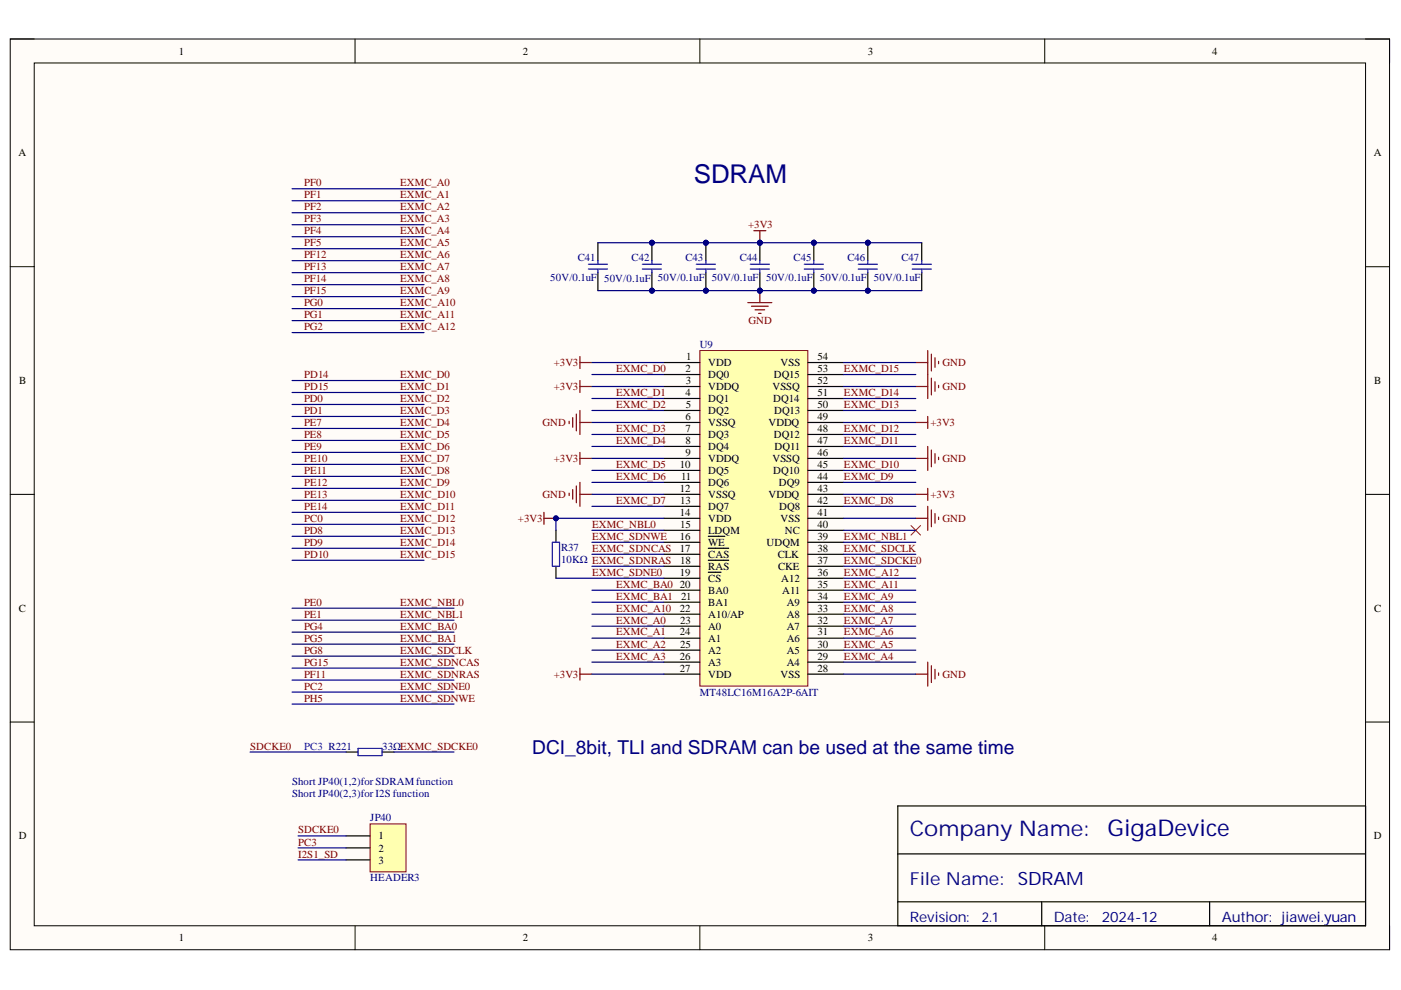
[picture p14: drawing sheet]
<svg xmlns="http://www.w3.org/2000/svg" width="297mm" height="210mm" viewBox="0 0 297 210" stroke-linecap="round" stroke-linejoin="round" font-family="sans-serif">
<defs><g id="words">
<text font-size="5.5" fill="#000080" x="147.1" y="38.8">SDRAM</text>
<text font-size="4.9" fill="#000080" x="234.8" y="177.3">GigaDevice</text>
<text font-size="4.6" fill="#11037f" x="192.9" y="177.3">Company Name:</text>
<text font-size="4.1" fill="#000080" x="112.9" y="159.8">DCI_8bit, TLI and SDRAM can be used at the same time</text>
<text font-size="3.9" fill="#000080" x="215.8" y="187.7">SDRAM</text>
<text font-size="3.8" fill="#11037f" x="192.9" y="187.7">File Name:</text>
<g font-size="3" fill="#11037f">
<text x="192.9" y="195.5">Revision:</text>
<text x="223.4" y="195.5">Date:</text>
<text x="259" y="195.5">Author: jiawei.yuan</text>
</g>
<text font-size="3" fill="#000080" x="233.6" y="195.5">2024-12</text>
<text font-size="2.9" fill="#000080" x="208.2" y="195.5">2.1</text>
<g font-size="2.3">
<text x="37.9" y="11.6">1</text>
<text x="110.8" y="11.6">2</text>
<text x="184" y="11.6">3</text>
<text x="257" y="11.6">4</text>
<text x="3.9" y="33.1">A</text>
<text x="291.3" y="33.1">A</text>
<text x="145.5" y="76.3">1</text>
<text x="150.2" y="77.6">VDD</text>
<text x="165.5" y="77.6">VSS</text>
<text x="173.3" y="76.3">54</text>
<text x="4.1" y="81.4">B</text>
<text x="145.3" y="78.9">2</text>
<text x="145.3" y="83.9">4</text>
<text x="145.4" y="81.4">3</text>
<text x="150.2" y="80.1">DQ0</text>
<text x="150.2" y="82.7">VDDQ</text>
<text x="163.8" y="82.7">VSSQ</text>
<text x="164" y="80.1">DQ15</text>
<text x="173.3" y="83.9">51</text>
<text x="173.3" y="81.4">52</text>
<text x="173.3" y="78.9">53</text>
<text x="291.4" y="81.4">B</text>
<text x="145.3" y="89">6</text>
<text x="145.4" y="86.5">5</text>
<text x="150.2" y="85.2">DQ1</text>
<text x="150.2" y="87.7">DQ2</text>
<text x="164" y="85.2">DQ14</text>
<text x="164.1" y="87.7">DQ13</text>
<text x="173.3" y="89">49</text>
<text x="173.3" y="86.5">50</text>
<text x="145.3" y="91.5">7</text>
<text x="145.3" y="94.2">8</text>
<text x="150.2" y="90.3">VSSQ</text>
<text x="150.2" y="92.9">DQ3</text>
<text x="150.2" y="95.4">DQ4</text>
<text x="162.9" y="90.3">VDDQ</text>
<text x="164" y="92.9">DQ12</text>
<text x="164.2" y="95.4">DQ11</text>
<text x="173.3" y="94.2">47</text>
<text x="173.3" y="91.5">48</text>
<text x="144.2" y="99.2">10</text>
<text x="144.4" y="101.8">11</text>
<text x="145.3" y="96.7">9</text>
<text x="150.2" y="98">VDDQ</text>
<text x="150.2" y="100.5">DQ5</text>
<text x="163.8" y="98">VSSQ</text>
<text x="164" y="100.5">DQ10</text>
<text x="173.3" y="101.8">44</text>
<text x="173.3" y="99.2">45</text>
<text x="173.3" y="96.7">46</text>
<text x="144.2" y="104.3">12</text>
<text x="144.2" y="106.8">13</text>
<text x="150.2" y="103">DQ6</text>
<text x="150.2" y="105.6">VSSQ</text>
<text x="162.9" y="105.6">VDDQ</text>
<text x="165.1" y="103">DQ9</text>
<text x="173.3" y="106.8">42</text>
<text x="173.3" y="104.3">43</text>
<text x="144.2" y="109.4">14</text>
<text x="144.2" y="111.9">15</text>
<text x="150.2" y="108.1">DQ7</text>
<text x="150.2" y="110.6">VDD</text>
<text x="150.2" y="113.2">LDQM</text>
<text x="165.2" y="108.1">DQ8</text>
<text x="165.5" y="110.6">VSS</text>
<text x="166.4" y="113.2">NC</text>
<text x="173.3" y="111.9">40</text>
<text x="173.3" y="109.4">41</text>
<text x="144.2" y="114.4">16</text>
<text x="144.2" y="117">17</text>
<text x="144.2" y="119.5">18</text>
<text x="150.2" y="115.7">WE</text>
<text x="150.2" y="118.3">CAS</text>
<text x="162.5" y="115.7">UDQM</text>
<text x="164.9" y="118.3">CLK</text>
<text x="173.3" y="119.5">37</text>
<text x="173.3" y="117">38</text>
<text x="173.3" y="114.4">39</text>
<text x="144.2" y="122.1">19</text>
<text x="144.2" y="124.6">20</text>
<text x="150.2" y="120.8">RAS</text>
<text x="150.2" y="123.3">CS</text>
<text x="150.2" y="125.9">BA0</text>
<text x="165" y="120.8">CKE</text>
<text x="165.6" y="123.3">A12</text>
<text x="165.8" y="125.9">A11</text>
<text x="173.3" y="124.6">35</text>
<text x="173.3" y="122.1">36</text>
<text x="4" y="129.7">C</text>
<text x="144.2" y="129.7">22</text>
<text x="144.4" y="127.1">21</text>
<text x="150.2" y="128.4">BA1</text>
<text x="150.2" y="130.9">A10/AP</text>
<text x="166.8" y="130.9">A8</text>
<text x="166.8" y="128.4">A9</text>
<text x="173.3" y="129.7">33</text>
<text x="173.3" y="127.1">34</text>
<text x="291.4" y="129.7">C</text>
<text x="144.2" y="134.7">24</text>
<text x="144.2" y="132.2">23</text>
<text x="144.2" y="137.4">25</text>
<text x="150.2" y="133.5">A0</text>
<text x="150.2" y="136.1">A1</text>
<text x="166.8" y="136.1">A6</text>
<text x="166.8" y="133.5">A7</text>
<text x="173.3" y="137.4">30</text>
<text x="173.3" y="134.7">31</text>
<text x="173.3" y="132.2">32</text>
<text x="144.2" y="139.9">26</text>
<text x="144.2" y="142.4">27</text>
<text x="150.2" y="138.6">A2</text>
<text x="150.2" y="141.2">A3</text>
<text x="150.2" y="143.7">VDD</text>
<text x="165.5" y="143.7">VSS</text>
<text x="166.8" y="141.2">A4</text>
<text x="166.8" y="138.6">A5</text>
<text x="173.3" y="142.4">28</text>
<text x="173.3" y="139.9">29</text>
<text x="4" y="177.9">D</text>
<text x="80.3" y="177.9">1</text>
<text x="291.3" y="177.9">D</text>
<text x="80.3" y="180.6">2</text>
<text x="80.3" y="183.1">3</text>
<text x="37.9" y="199.6">1</text>
<text x="110.8" y="199.6">2</text>
<text x="184" y="199.6">3</text>
<text x="257" y="199.6">4</text>
</g>
<g font-size="2.3" fill="#800000">
<text x="64.5" y="39.5">PF0</text>
<text x="84.9" y="39.5">EXMC_A0</text>
<text x="64.5" y="42">PF1</text>
<text x="64.5" y="44.5">PF2</text>
<text x="64.5" y="47.1">PF3</text>
<text x="84.9" y="42">EXMC_A1</text>
<text x="84.9" y="44.5">EXMC_A2</text>
<text x="84.9" y="47.1">EXMC_A3</text>
<text x="64.5" y="49.7">PF4</text>
<text x="64.5" y="52.2">PF5</text>
<text x="84.9" y="49.7">EXMC_A4</text>
<text x="84.9" y="52.2">EXMC_A5</text>
<text x="158.6" y="48.3">+3V3</text>
<text x="64.5" y="59.8">PF14</text>
<text x="64.5" y="54.8">PF12</text>
<text x="64.5" y="57.3">PF13</text>
<text x="84.9" y="54.8">EXMC_A6</text>
<text x="84.9" y="57.3">EXMC_A7</text>
<text x="84.9" y="59.8">EXMC_A8</text>
<text x="64.5" y="62.4">PF15</text>
<text x="64.5" y="64.9">PG0</text>
<text x="84.9" y="62.4">EXMC_A9</text>
<text x="84.9" y="64.9">EXMC_A10</text>
<text x="64.5" y="67.5">PG1</text>
<text x="64.5" y="70">PG2</text>
<text x="84.9" y="67.5">EXMC_A11</text>
<text x="84.9" y="70">EXMC_A12</text>
<text x="158.7" y="68.7">GND</text>
<text x="117.4" y="77.6">+3V3</text>
<text x="199.8" y="77.6">GND</text>
<text x="64.5" y="80.1">PD14</text>
<text x="64.5" y="82.7">PD15</text>
<text x="84.9" y="80.1">EXMC_D0</text>
<text x="84.9" y="82.7">EXMC_D1</text>
<text x="117.4" y="82.7">+3V3</text>
<text x="130.6" y="78.9">EXMC_D0</text>
<text x="130.6" y="83.9">EXMC_D1</text>
<text x="178.9" y="83.9">EXMC_D14</text>
<text x="178.9" y="78.9">EXMC_D15</text>
<text x="199.8" y="82.7">GND</text>
<text x="64.5" y="85.2">PD0</text>
<text x="64.5" y="87.7">PD1</text>
<text x="84.9" y="85.2">EXMC_D2</text>
<text x="84.9" y="87.7">EXMC_D3</text>
<text x="130.6" y="86.5">EXMC_D2</text>
<text x="178.9" y="86.5">EXMC_D13</text>
<text x="64.5" y="90.3">PE7</text>
<text x="64.5" y="92.9">PE8</text>
<text x="64.5" y="95.4">PE9</text>
<text x="84.9" y="90.3">EXMC_D4</text>
<text x="84.9" y="92.9">EXMC_D5</text>
<text x="84.9" y="95.4">EXMC_D6</text>
<text x="115.1" y="90.3">GND</text>
<text x="130.6" y="91.5">EXMC_D3</text>
<text x="130.6" y="94.2">EXMC_D4</text>
<text x="178.9" y="94.2">EXMC_D11</text>
<text x="178.9" y="91.5">EXMC_D12</text>
<text x="197.3" y="90.3">+3V3</text>
<text x="64.5" y="100.5">PE11</text>
<text x="64.5" y="98">PE10</text>
<text x="84.9" y="98">EXMC_D7</text>
<text x="84.9" y="100.5">EXMC_D8</text>
<text x="117.4" y="98">+3V3</text>
<text x="130.6" y="99.2">EXMC_D5</text>
<text x="130.6" y="101.8">EXMC_D6</text>
<text x="178.9" y="101.8">EXMC_D9</text>
<text x="178.9" y="99.2">EXMC_D10</text>
<text x="199.8" y="98">GND</text>
<text x="64.5" y="105.6">PE13</text>
<text x="64.5" y="103">PE12</text>
<text x="84.9" y="103">EXMC_D9</text>
<text x="84.9" y="105.6">EXMC_D10</text>
<text x="115.1" y="105.6">GND</text>
<text x="130.6" y="106.8">EXMC_D7</text>
<text x="178.9" y="106.8">EXMC_D8</text>
<text x="197.3" y="105.6">+3V3</text>
<text x="64.5" y="108.1">PE14</text>
<text x="64.5" y="113.2">PD8</text>
<text x="64.5" y="110.6">PC0</text>
<text x="84.9" y="108.1">EXMC_D11</text>
<text x="84.9" y="110.6">EXMC_D12</text>
<text x="84.9" y="113.2">EXMC_D13</text>
<text x="109.8" y="110.6">+3V3</text>
<text x="125.5" y="111.9">EXMC_NBL0</text>
<text x="199.8" y="110.6">GND</text>
<text x="64.5" y="115.7">PD9</text>
<text x="64.5" y="118.3">PD10</text>
<text x="84.9" y="115.7">EXMC_D14</text>
<text x="84.9" y="118.3">EXMC_D15</text>
<text x="125.5" y="114.4">EXMC_SDNWE</text>
<text x="125.5" y="117">EXMC_SDNCAS</text>
<text x="178.9" y="114.4">EXMC_NBL1</text>
<text x="178.9" y="119.5">EXMC_SDCKE0</text>
<text x="178.9" y="117">EXMC_SDCLK</text>
<text x="125.5" y="122.1">EXMC_SDNE0</text>
<text x="130.6" y="124.6">EXMC_BA0</text>
<text x="178.9" y="124.6">EXMC_A11</text>
<text x="178.9" y="122.1">EXMC_A12</text>
<text x="64.5" y="128.4">PE0</text>
<text x="64.5" y="130.9">PE1</text>
<text x="84.9" y="128.4">EXMC_NBL0</text>
<text x="84.9" y="130.9">EXMC_NBL1</text>
<text x="130.6" y="127.1">EXMC_BA1</text>
<text x="130.6" y="129.7">EXMC_A10</text>
<text x="178.9" y="129.7">EXMC_A8</text>
<text x="178.9" y="127.1">EXMC_A9</text>
<text x="64.5" y="133.5">PG4</text>
<text x="64.5" y="136.1">PG5</text>
<text x="84.9" y="133.5">EXMC_BA0</text>
<text x="84.9" y="136.1">EXMC_BA1</text>
<text x="130.6" y="132.2">EXMC_A0</text>
<text x="130.6" y="134.7">EXMC_A1</text>
<text x="130.6" y="137.4">EXMC_A2</text>
<text x="178.9" y="137.4">EXMC_A5</text>
<text x="178.9" y="134.7">EXMC_A6</text>
<text x="178.9" y="132.2">EXMC_A7</text>
<text x="64.5" y="143.7">PF11</text>
<text x="64.5" y="141.2">PG15</text>
<text x="64.5" y="138.6">PG8</text>
<text x="84.9" y="141.2">EXMC_SDNCAS</text>
<text x="84.9" y="143.7">EXMC_SDNRAS</text>
<text x="84.9" y="138.6">EXMC_SDCLK</text>
<text x="117.4" y="143.7">+3V3</text>
<text x="130.6" y="139.9">EXMC_A3</text>
<text x="178.9" y="139.9">EXMC_A4</text>
<text x="199.8" y="143.7">GND</text>
<text x="64.5" y="148.8">PH5</text>
<text x="64.5" y="146.2">PC2</text>
<text x="84.9" y="148.8">EXMC_SDNWE</text>
<text x="84.9" y="146.2">EXMC_SDNE0</text>
<text x="53" y="158.9">SDCKE0</text>
<text x="63.2" y="179.3">PC3</text>
<text x="63.2" y="176.7">SDCKE0</text>
<text x="63.2" y="181.8">I2S1_SD</text>
</g>
<g font-size="2.3" fill="#000080">
<text x="116.7" y="59.6">50V/0.1uF</text>
<text x="122.5" y="55.3">C41</text>
<text x="128.1" y="59.8">50V/0.1uF</text>
<text x="133.9" y="55.3">C42</text>
<text x="139.5" y="59.6">50V/0.1uF</text>
<text x="145.3" y="55.3">C43</text>
<text x="150.9" y="59.6">50V/0.1uF</text>
<text x="156.8" y="55.3">C44</text>
<text x="162.4" y="59.6">50V/0.1uF</text>
<text x="168.3" y="55.3">C45</text>
<text x="173.8" y="59.6">50V/0.1uF</text>
<text x="179.7" y="55.3">C46</text>
<text x="185.3" y="59.6">50V/0.1uF</text>
<text x="191.1" y="55.3">C47</text>
<text x="148.4" y="73.8">U9</text>
<text x="118.9" y="116.7">R37</text>
<text x="118.9" y="119.3">10KΩ EXMC_SDNRAS</text>
<text x="148.4" y="147.5">MT48LC16M16A2P-6AIT</text>
<text x="81" y="158.9">33ΩEXMC_SDCKE0</text>
<text x="61.9" y="166.5">Short JP40(1,2)for SDRAM function</text>
<text x="61.9" y="169.1">Short JP40(2,3)for I2S function</text>
<text x="78.5" y="174.1">JP40</text>
<text x="78.5" y="186.9">HEADER3</text>
</g>
<text font-size="2.3" fill="#00f" x="64.5" y="158.9">PC3 R221</text>
</g></defs>
<path d="M2.2 8.3h292.4v193.1h-292.4z" fill-rule="evenodd" fill="#fffcf8"/>
<path d="M2.2 8.3h292.4v193.1h-292.4z" fill="none" stroke="#000" stroke-width=".21"/>
<path d="M7.3 13.4h282.2v182.9h-282.2z" fill-rule="evenodd" fill="#fffcf8"/>
<g fill="none" stroke="#000" stroke-width=".21">
<path d="M2.2 8.3h5.1M7.3 13.4h282.2v182.9h-282.2zM75.3 8.3v5M148.4 8.3v5M221.5 8.3v5.1M289.5 8.3h5.1v5.1M2.2 56.5h5.1M289.5 56.5h5.1M2.2 104.8h5.1M289.5 104.8h5.1M2.2 153.1h5.1M289.5 153.1h5.1"/>
<path d="M75.3 196.3v5.1M148.4 196.3v5.1M221.5 196.3v5.1M294.6 196.3v5.1"/>
</g>
<path d="M190.3 170.9h99.2v25.4h-99.2zM190.3 181h99.2M190.3 191.2h99.2M220.9 191.2v5.1M256.5 191.2v5.1" fill="none" stroke="#000" stroke-width=".25"/>
<path d="M148.4 74.3h22.9v71.2h-22.9z" fill-rule="evenodd" fill="#ffffb0"/>
<path d="M148.4 74.3h22.9v71.2h-22.9z" fill="none" stroke="#800000" stroke-width=".21"/>
<g fill="none" stroke="#000" stroke-width=".25">
<path d="M140.8 76.9h7.6M140.8 79.4h7.6M171.3 76.9h7.6M171.3 79.4h7.6M140.8 81.9h7.6M140.8 84.5h7.6M140.8 87h7.6M140.8 89.6h7.6M140.8 92.1h7.6M140.8 94.7h7.6M140.8 97.2h7.6M140.8 99.7h7.6"/>
<path d="M171.3 81.9h7.6M171.3 84.5h7.6M171.3 87h7.6M171.3 89.6h7.6M171.3 92.1h7.6M171.3 94.7h7.6M171.3 97.2h7.6M171.3 99.7h7.6M140.8 102.3h7.6M140.8 104.8h7.6M140.8 107.4h7.6M140.8 109.9h7.6"/>
<path d="M140.8 112.4h7.6M140.8 115h7.6M140.8 117.5h7.6M150.2 113.7h3.5M150.2 116.3h4.3M150.2 118.8h4.3M171.3 102.3h7.6M171.3 104.8h7.6M171.3 107.4h7.6M171.3 109.9h7.6M171.3 112.4h7.6M171.3 115h7.6"/>
<path d="M171.3 117.5h7.6M140.8 120.1h7.6M140.8 122.6h7.6M140.8 125.1h7.6M140.8 127.7h7.6M140.8 130.2h7.6M140.8 132.8h7.6M140.8 135.3h7.6M140.8 137.8h7.6M150.2 121.3h2.7M171.3 120.1h7.6M171.3 122.6h7.6"/>
<path d="M171.3 125.1h7.6M171.3 127.7h7.6M171.3 130.2h7.6M171.3 132.8h7.6M171.3 135.3h7.6M171.3 137.9h7.6M140.8 140.4h7.6M140.8 142.9h7.6M171.3 140.4h7.6M171.3 142.9h7.6"/>
</g>
<path d="M159.8 48.9h2.6M161.1 48.9v2.6" fill="none" stroke="#800000" stroke-width=".25"/>
<circle cx="161.1" cy="51.5" r=".51" fill="#000080"/>
<circle cx="161.1" cy="51.5" r=".51" fill="none" stroke="#000080" stroke-width=".21"/>
<path d="M158.6 64.2h5M159.3 64.9h3.6M160.1 65.7h2M160.8 66.4h.6M161.1 61.6v2.6" fill="none" stroke="#800000" stroke-width=".25"/>
<circle cx="161.1" cy="61.6" r=".51" fill="#000080"/>
<circle cx="161.1" cy="61.6" r=".51" fill="none" stroke="#000080" stroke-width=".21"/>
<path d="M123 95.9v2.6M123 97.2h2.5M115.3 108.6v2.6M115.3 109.9h2.6" fill="none" stroke="#800000" stroke-width=".25"/>
<circle cx="117.9" cy="109.9" r=".51" fill="#000080"/>
<circle cx="117.9" cy="109.9" r=".51" fill="none" stroke="#000080" stroke-width=".21"/>
<g fill="none" stroke="#800000" stroke-width=".25">
<path d="M123 75.6v2.5M123 76.9h2.5M194.2 76.9h2.5M196.7 74.3v10.2M197.5 75.1v3.6M198.2 75.9v2M199 76.6v.5M120.7 89.3v.5M121.4 88.6v2M122.2 87.8v3.5M123 80.7v2.5M123 87v5.1"/>
<path d="M123 89.6h2.5M123 81.9h2.5M194.2 89.6h2.5M194.2 97.2h2.5M194.2 81.9h2.5M196.7 88.3v2.5M196.7 94.7v5M197.5 80.2v3.5M197.5 95.4v3.6M198.2 80.9v2.1M198.2 96.2v2M199 81.7v.5"/>
<path d="M199 96.9v.5M120.7 104.6v.5M121.4 103.8v2M122.2 103v3.6M123 102.3v5.1M123 104.8h2.5M194.2 104.8h2.5M194.2 109.9h2.5M196.7 103.5v2.6M196.7 107.4v5M197.5 108.1v3.6M198.2 108.9v2"/>
<path d="M199 109.6v.5M123 141.7v2.5M123 142.9h2.5M194.2 142.9h2.5M196.7 140.4v5.1M197.5 141.2v3.5M198.2 141.9v2.1M199 142.7v.5"/>
</g>
<path d="M193.1 111.4l2.1 2.1M195.2 111.4l-2.1 2.1" fill="none" stroke="#f00" stroke-width=".21"/>
<path d="M126.8 51.5v3.8M126.8 57.8v3.8" fill="none" stroke="#000" stroke-width=".25"/>
<path d="M124.7 56h4.1M124.7 57h4.1M126.8 55.3v.7M126.8 57v.8" fill="none" stroke="#00f" stroke-width=".25"/>
<circle cx="138.2" cy="61.6" r=".51" fill="#000080"/>
<circle cx="138.2" cy="61.6" r=".51" fill="none" stroke="#000080" stroke-width=".21"/>
<circle cx="138.2" cy="51.5" r=".51" fill="#000080"/>
<circle cx="138.2" cy="51.5" r=".51" fill="none" stroke="#000080" stroke-width=".21"/>
<path d="M138.2 57.8v3.8" fill="none" stroke="#000" stroke-width=".25"/>
<circle cx="138.2" cy="61.6" r=".51" fill="#000080"/>
<circle cx="138.2" cy="61.6" r=".51" fill="none" stroke="#000080" stroke-width=".21"/>
<path d="M138.2 51.5v3.8" fill="none" stroke="#000" stroke-width=".25"/>
<circle cx="138.2" cy="51.5" r=".51" fill="#000080"/>
<circle cx="138.2" cy="51.5" r=".51" fill="none" stroke="#000080" stroke-width=".21"/>
<path d="M136.2 56h4M136.2 57h4M138.2 55.3v.7M138.2 57v.8" fill="none" stroke="#00f" stroke-width=".25"/>
<circle cx="149.7" cy="61.6" r=".51" fill="#000080"/>
<circle cx="149.7" cy="61.6" r=".51" fill="none" stroke="#000080" stroke-width=".21"/>
<circle cx="149.7" cy="51.5" r=".51" fill="#000080"/>
<circle cx="149.7" cy="51.5" r=".51" fill="none" stroke="#000080" stroke-width=".21"/>
<path d="M149.7 57.8v3.8" fill="none" stroke="#000" stroke-width=".25"/>
<circle cx="149.7" cy="61.6" r=".51" fill="#000080"/>
<circle cx="149.7" cy="61.6" r=".51" fill="none" stroke="#000080" stroke-width=".21"/>
<path d="M149.7 51.5v3.8" fill="none" stroke="#000" stroke-width=".25"/>
<circle cx="149.7" cy="51.5" r=".51" fill="#000080"/>
<circle cx="149.7" cy="51.5" r=".51" fill="none" stroke="#000080" stroke-width=".21"/>
<path d="M147.6 56h4.1M147.6 57h4.1M149.7 55.3v.7M149.7 57v.8" fill="none" stroke="#00f" stroke-width=".25"/>
<circle cx="161.1" cy="61.6" r=".51" fill="#000080"/>
<circle cx="161.1" cy="61.6" r=".51" fill="none" stroke="#000080" stroke-width=".21"/>
<circle cx="161.1" cy="51.5" r=".51" fill="#000080"/>
<circle cx="161.1" cy="51.5" r=".51" fill="none" stroke="#000080" stroke-width=".21"/>
<path d="M161.1 57.8v3.8" fill="none" stroke="#000" stroke-width=".25"/>
<circle cx="161.1" cy="61.6" r=".51" fill="#000080"/>
<circle cx="161.1" cy="61.6" r=".51" fill="none" stroke="#000080" stroke-width=".21"/>
<path d="M161.1 51.5v3.8" fill="none" stroke="#000" stroke-width=".25"/>
<circle cx="161.1" cy="51.5" r=".51" fill="#000080"/>
<circle cx="161.1" cy="51.5" r=".51" fill="none" stroke="#000080" stroke-width=".21"/>
<path d="M159.1 56h4M159.1 57h4M161.1 55.3v.7M161.1 57v.8" fill="none" stroke="#00f" stroke-width=".25"/>
<circle cx="172.5" cy="61.6" r=".51" fill="#000080"/>
<circle cx="172.5" cy="61.6" r=".51" fill="none" stroke="#000080" stroke-width=".21"/>
<circle cx="172.5" cy="51.5" r=".51" fill="#000080"/>
<circle cx="172.5" cy="51.5" r=".51" fill="none" stroke="#000080" stroke-width=".21"/>
<path d="M172.5 57.8v3.8" fill="none" stroke="#000" stroke-width=".25"/>
<circle cx="172.5" cy="61.6" r=".51" fill="#000080"/>
<circle cx="172.5" cy="61.6" r=".51" fill="none" stroke="#000080" stroke-width=".21"/>
<path d="M172.5 51.5v3.8" fill="none" stroke="#000" stroke-width=".25"/>
<circle cx="172.5" cy="51.5" r=".51" fill="#000080"/>
<circle cx="172.5" cy="51.5" r=".51" fill="none" stroke="#000080" stroke-width=".21"/>
<path d="M170.5 56h4.1M170.5 57.1h4.1M172.5 55.3v.7M172.5 57v.8" fill="none" stroke="#00f" stroke-width=".25"/>
<circle cx="184" cy="61.6" r=".51" fill="#000080"/>
<circle cx="184" cy="61.6" r=".51" fill="none" stroke="#000080" stroke-width=".21"/>
<circle cx="184" cy="51.5" r=".51" fill="#000080"/>
<circle cx="184" cy="51.5" r=".51" fill="none" stroke="#000080" stroke-width=".21"/>
<path d="M184 57.8v3.8" fill="none" stroke="#000" stroke-width=".25"/>
<circle cx="184" cy="61.6" r=".51" fill="#000080"/>
<circle cx="184" cy="61.6" r=".51" fill="none" stroke="#000080" stroke-width=".21"/>
<path d="M184 51.5v3.8" fill="none" stroke="#000" stroke-width=".25"/>
<circle cx="184" cy="51.5" r=".51" fill="#000080"/>
<circle cx="184" cy="51.5" r=".51" fill="none" stroke="#000080" stroke-width=".21"/>
<path d="M182 56h4M182 57.1h4M184 55.3v.7M184 57.1v.7M193.4 56h4.1M193.4 57.1h4.1M195.4 55.3v.7M195.4 57.1v.7M117.1 115h1.5v5.1h-1.5zM75.9 158.7h5.1v1.5h-5.1z" fill="none" stroke="#00f" stroke-width=".25"/>
<path d="M195.4 51.5v3.8M195.4 57.8v3.8M117.9 112.4v2.6M117.9 120.1v2.5M73.4 159.4h2.5M81 159.4h2.5" fill="none" stroke="#000" stroke-width=".25"/>
<path d="M78.5 174.7h7.6v10.2h-7.6z" fill-rule="evenodd" fill="#ffffb0"/>
<path d="M78.5 174.7h7.6v10.2h-7.6z" fill="none" stroke="#800000" stroke-width=".21"/>
<path d="M73.4 177.2h5.1M73.4 179.8h5.1M73.4 182.3h5.1" fill="none" stroke="#000" stroke-width=".25"/>
<g fill="none" stroke="#000080" stroke-width=".25">
<path d="M126.8 51.5h68.6M125.5 76.9h15.3M125.5 79.4h15.3M178.9 76.9h15.3M178.9 79.4h15.3M125.5 81.9h15.3M125.5 84.5h15.3M125.5 87h15.3M125.5 89.6h15.3M125.5 92.1h15.3M125.5 94.7h15.3M125.5 97.2h15.3"/>
<path d="M125.5 99.7h15.3M178.9 81.9h15.3M178.9 84.5h15.3M178.9 87h15.3M178.9 89.6h15.3M178.9 92.1h15.3M178.9 94.7h15.3M178.9 97.2h15.3M178.9 99.7h15.3M125.5 102.3h15.3M125.5 104.8h15.3M125.5 107.4h15.3"/>
<path d="M125.5 112.4h15.3M125.5 115h15.3M125.5 117.5h15.3M178.9 102.3h15.3M178.9 104.8h15.3M178.9 107.4h15.3M178.9 112.4h15.3M178.9 115h15.3M178.9 117.5h15.3M178.9 109.9h15.3M125.5 120.1h15.3M125.5 125.1h15.3"/>
<path d="M125.5 127.7h15.3M125.5 130.2h15.3M125.5 132.8h15.3M125.5 135.3h15.3M125.5 137.8h15.3M178.9 120.1h15.3M178.9 125.1h15.3M178.9 127.7h15.3M178.9 130.2h15.3M178.9 132.8h15.3M178.9 135.3h15.3M178.9 137.9h15.3"/>
<path d="M178.9 122.6h15.3M125.5 140.4h15.3M125.5 142.9h15.3M178.9 140.4h15.3M178.9 142.9h15.3"/>
</g>
<circle cx="138.2" cy="51.5" r=".51" fill="#000080"/>
<circle cx="138.2" cy="51.5" r=".51" fill="none" stroke="#000080" stroke-width=".21"/>
<circle cx="149.7" cy="51.5" r=".51" fill="#000080"/>
<circle cx="149.7" cy="51.5" r=".51" fill="none" stroke="#000080" stroke-width=".21"/>
<circle cx="161.1" cy="51.5" r=".51" fill="#000080"/>
<circle cx="161.1" cy="51.5" r=".51" fill="none" stroke="#000080" stroke-width=".21"/>
<circle cx="172.5" cy="51.5" r=".51" fill="#000080"/>
<circle cx="172.5" cy="51.5" r=".51" fill="none" stroke="#000080" stroke-width=".21"/>
<circle cx="184" cy="51.5" r=".51" fill="#000080"/>
<circle cx="184" cy="51.5" r=".51" fill="none" stroke="#000080" stroke-width=".21"/>
<path d="M126.8 61.6h68.6" fill="none" stroke="#000080" stroke-width=".25"/>
<circle cx="138.2" cy="61.6" r=".51" fill="#000080"/>
<circle cx="138.2" cy="61.6" r=".51" fill="none" stroke="#000080" stroke-width=".21"/>
<circle cx="149.7" cy="61.6" r=".51" fill="#000080"/>
<circle cx="149.7" cy="61.6" r=".51" fill="none" stroke="#000080" stroke-width=".21"/>
<circle cx="161.1" cy="61.6" r=".51" fill="#000080"/>
<circle cx="161.1" cy="61.6" r=".51" fill="none" stroke="#000080" stroke-width=".21"/>
<circle cx="172.5" cy="61.6" r=".51" fill="#000080"/>
<circle cx="172.5" cy="61.6" r=".51" fill="none" stroke="#000080" stroke-width=".21"/>
<circle cx="184" cy="61.6" r=".51" fill="#000080"/>
<circle cx="184" cy="61.6" r=".51" fill="none" stroke="#000080" stroke-width=".21"/>
<g fill="none" stroke="#000080" stroke-width=".25">
<path d="M61.9 57.8h28M61.9 55.3h28M61.9 52.7h28M61.9 50.2h28M61.9 47.6h28M61.9 45.1h28M61.9 42.6h28M61.9 40h28M61.9 70.5h28M61.9 68h28M61.9 65.4h28M61.9 62.9h28"/>
<path d="M61.9 60.4h28M61.9 85.8h28M61.9 88.3h28M61.9 98.5h28M61.9 95.9h28M61.9 93.4h28M61.9 90.8h28M61.9 80.7h28M61.9 83.2h28M61.9 111.2h28M61.9 108.6h28M61.9 106.1h28"/>
<path d="M61.9 103.5h28M61.9 101h28M61.9 113.7h28M61.9 116.3h28M61.9 118.8h28M140.8 109.9h-22.9v2.5M61.9 134h34.4M61.9 136.6h34.4M61.9 139.1h34.4M61.9 129h34.4M61.9 131.5h34.4M117.9 122.6h22.9"/>
<path d="M61.9 141.7h34.4M61.9 144.2h34.4M61.9 146.7h34.4M61.9 149.3h34.4"/>
</g>
<circle cx="117.9" cy="109.9" r=".51" fill="#000080"/>
<circle cx="117.9" cy="109.9" r=".51" fill="none" stroke="#000080" stroke-width=".21"/>
<path d="M53 159.4h20.4M83.5 159.4h12.8M63.2 179.8h10.2M63.2 177.2h10.2M63.2 182.3h10.2" fill="none" stroke="#000080" stroke-width=".25"/>
<use href="#words"/>
</svg>
